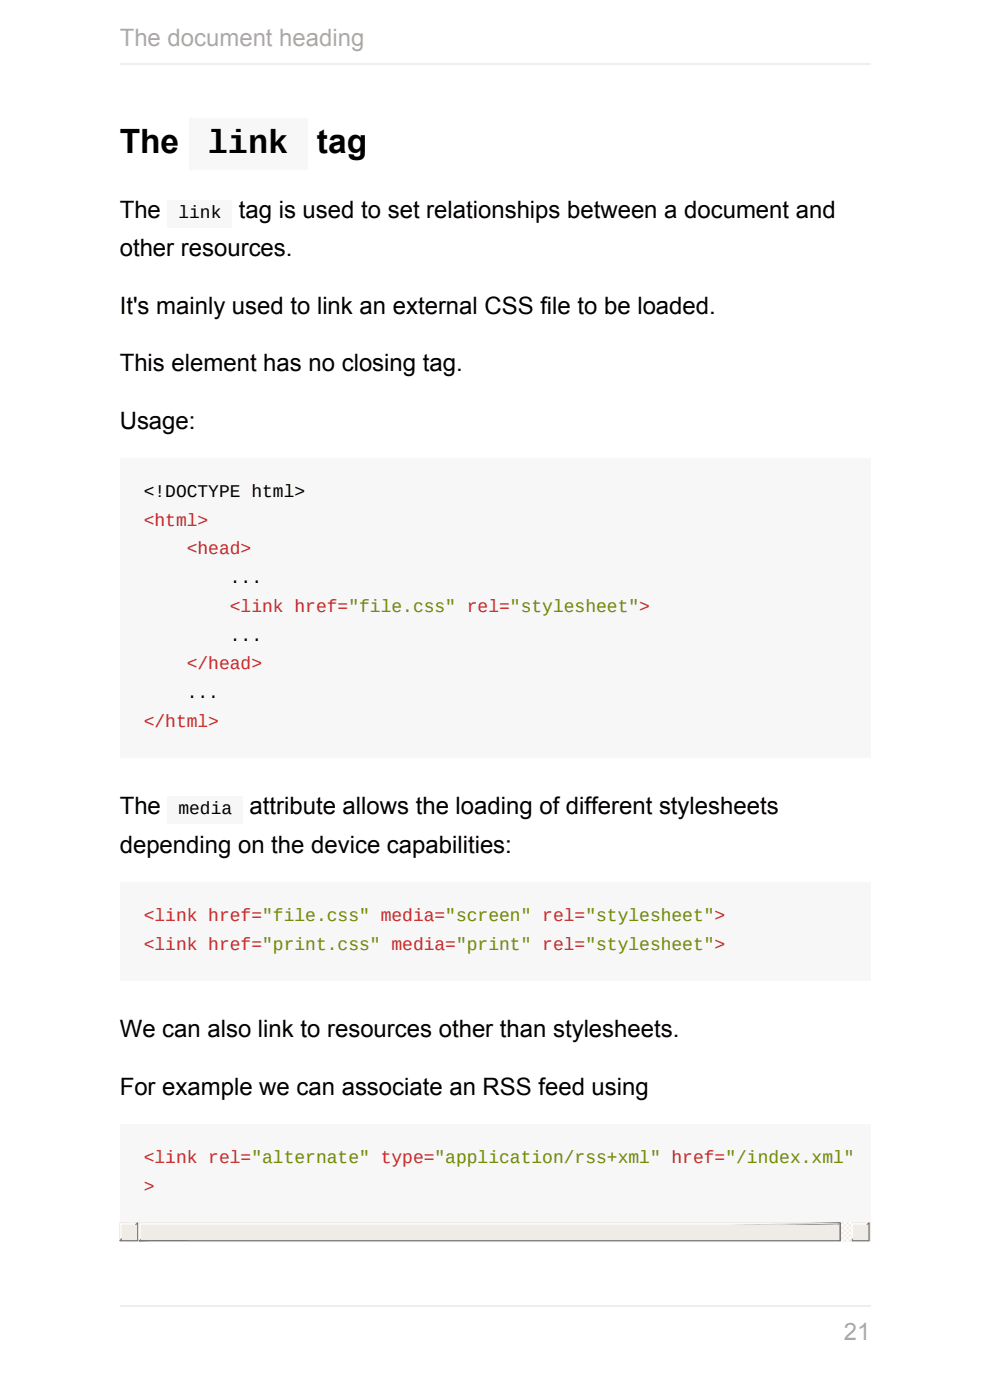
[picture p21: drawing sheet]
<svg xmlns="http://www.w3.org/2000/svg" width="210mm" height="297mm" viewBox="0 0 210 297" stroke-linecap="round" stroke-linejoin="round" font-family="sans-serif">
<defs><g id="words">
<g font-size="7.1">
<text x="25.4" y="32.5">The</text>
<text x="44.1" y="32.5">link</text>
<text x="67.2" y="32.5">tag</text>
</g>
<g font-size="5.1" fill="#aaa">
<text x="25.4" y="9.7">The document heading</text>
<text x="179" y="284.3">21</text>
</g>
<g font-size="5.1">
<text x="25.4" y="46.2">The</text>
<text x="50.7" y="46.2">tag is used to set relationships between a document and</text>
<text x="25.4" y="54.4">other resources.</text>
<text x="25.4" y="66.6">It's mainly used to link an external CSS file to be loaded.</text>
<text x="25.4" y="78.8">This element has no closing tag.</text>
<text x="25.4" y="91">Usage:</text>
<text x="25.4" y="172.8">The</text>
<text x="53" y="172.8">attribute allows the loading of different stylesheets</text>
<text x="25.4" y="180.9">depending on the device capabilities:</text>
<text x="25.4" y="220">We can also link to resources other than stylesheets.</text>
<text x="25.4" y="232.2">For example we can associate an RSS feed using</text>
</g>
<g font-size="3.8">
<text x="37.8" y="46.2">link</text>
<text x="30.5" y="105.4">&lt;!DOCTYPE html&gt;</text>
<text x="48.8" y="123.7">...</text>
<text x="48.8" y="135.9">...</text>
<text x="39.6" y="148.1">...</text>
<text x="37.8" y="172.8">media</text>
</g>
<g font-size="3.8" fill="#c82829">
<text x="30.5" y="111.5">&lt;html&gt;</text>
<text x="39.6" y="117.6">&lt;head&gt;</text>
<text x="48.8" y="129.8">&lt;link href=&quot;file.css&quot; rel=&quot;stylesheet&quot;&gt;</text>
<text x="39.6" y="142">&lt;/head&gt;</text>
<text x="30.5" y="154.2">&lt;/html&gt;</text>
<text x="30.5" y="195.4">&lt;link href=&quot;file.css&quot; media=&quot;screen&quot; rel=&quot;stylesheet&quot;&gt;</text>
<text x="30.5" y="201.5">&lt;link href=&quot;print.css&quot; media=&quot;print&quot; rel=&quot;stylesheet&quot;&gt;</text>
<text x="30.5" y="246.7">&lt;link rel=&quot;alternate&quot; type=&quot;application/rss+xml&quot; href=&quot;/index.xml&quot;</text>
<text x="30.5" y="252.8">&gt;</text>
</g>
</g></defs>
<g fill="#f7f7f7">
<path d="M25.4 97.3h159.2v63.5h-159.2z"/>
<path d="M25.4 187.2h159.2v20.9h-159.2z"/>
<path d="M25.4 238.6h159.2v24.9h-159.2z"/>
</g>
<path d="M25.4 259.4h159.2v4.1h-159.2z" fill="#efebe7"/>
<path d="M25.4 259.4h3.6l-3.6 3.6z" fill="none" stroke="#efebe7" stroke-width=".25"/>
<path d="M29.2 259.4v3.8h-3.8z" fill="none" stroke="#767472" stroke-width=".25"/>
<path d="M25.7 259.7h3l-3 3z" fill="none" stroke="#fff" stroke-width=".25"/>
<path d="M29 259.7v3.3h-3.3z" fill="none" stroke="#9f9d9a" stroke-width=".25"/>
<path d="M25.9 259.9h3.1v3.1h-3.1z" fill="#efebe7"/>
<path d="M180.5 259.4h3.6l-3.6 3.6z" fill="none" stroke="#efebe7" stroke-width=".25"/>
<path d="M184.3 259.4v3.8h-3.8z" fill="none" stroke="#767472" stroke-width=".25"/>
<path d="M180.8 259.7h3l-3 3z" fill="none" stroke="#fff" stroke-width=".25"/>
<path d="M184.1 259.7v3.3h-3.3z" fill="none" stroke="#9f9d9a" stroke-width=".25"/>
<path d="M181 259.9h3.1v3.1h-3.1z" fill="#efebe7"/>
<path d="M178.5 259.4h2v4.1h-2z" fill-rule="evenodd" fill="#efebe7"/>
<path d="M178.5 259.4h2v4.1h-2z" fill-rule="evenodd" fill="#fff"/>
<path d="M29.5 259.4h148.5l-148.5 3.6z" fill="none" stroke="#efebe7" stroke-width=".25"/>
<path d="M29.5 263.2l148.8-3.8v3.8z" fill="none" stroke="#767472" stroke-width=".25"/>
<path d="M29.7 259.7h148l-148 3z" fill="none" stroke="#fff" stroke-width=".25"/>
<path d="M29.7 263l148.3-3.3v3.3z" fill="none" stroke="#9f9d9a" stroke-width=".25"/>
<path d="M30 259.9h148v3.1h-148z" fill="#efebe7"/>
<g fill="#f7f7f7">
<path d="M40.1 25.2h25.2v10.9h-25.2z"/>
<path d="M35.6 42.4h13.7v5.9h-13.7z"/>
<path d="M30.5 102.4h34.3v4.3h-34.3z"/>
<path d="M30.5 108.5h13.7v4.3h-13.7z"/>
<path d="M30.5 114.6h22.8v4.3h-22.8z"/>
<path d="M30.5 120.7h25.1v4.3h-25.1z"/>
<path d="M30.5 126.8h107.4v4.3h-107.4z"/>
<path d="M30.5 132.9h25.1v4.3h-25.1z"/>
<path d="M30.5 139h25.1v4.3h-25.1z"/>
<path d="M30.5 145.1h16v4.3h-16z"/>
<path d="M30.5 151.2h16v4.3h-16z"/>
<path d="M35.6 169h16v5.8h-16z"/>
<path d="M30.5 192.3h123.4v4.3h-123.4z"/>
<path d="M30.5 198.4h123.4v4.3h-123.4z"/>
<path d="M30.5 243.6h150.8v4.4h-150.8z"/>
<path d="M30.5 249.7h2.3v4.4h-2.3z"/>
</g>
<path d="M25.4 13.6h159.2M25.4 277.1h159.2" fill="none" stroke="#eee" stroke-width=".25"/>
<use href="#words"/>
</svg>
